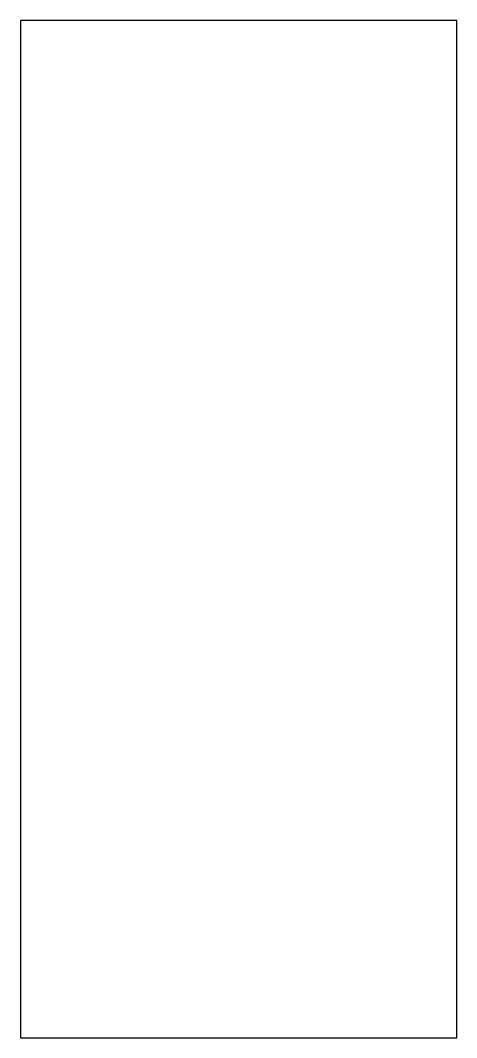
# Model space of a CAD drawing. Header units: inches. Extents: x 0 to 5.9, y -13.8 to 0.
import ezdxf

# ---------------------------------------------------------------- set-up
doc = ezdxf.new("R2010")
doc.units = ezdxf.units.IN
doc.header["$MEASUREMENT"] = 0

msp = doc.modelspace()

# ---------------------------------------------------------------- linework, layer by layer
at = {"color": 7, "linetype": 'Continuous', "lineweight": 25}
for p, q in [((5.906, 0), (0, 0)), ((0, 0), (0, -13.78)), ((5.906, -13.78), (5.906, 0)), ((0, -13.78), (5.906, -13.78))]:
    msp.add_line(p, q, dxfattribs=at)

doc.saveas('drawing.dxf')
